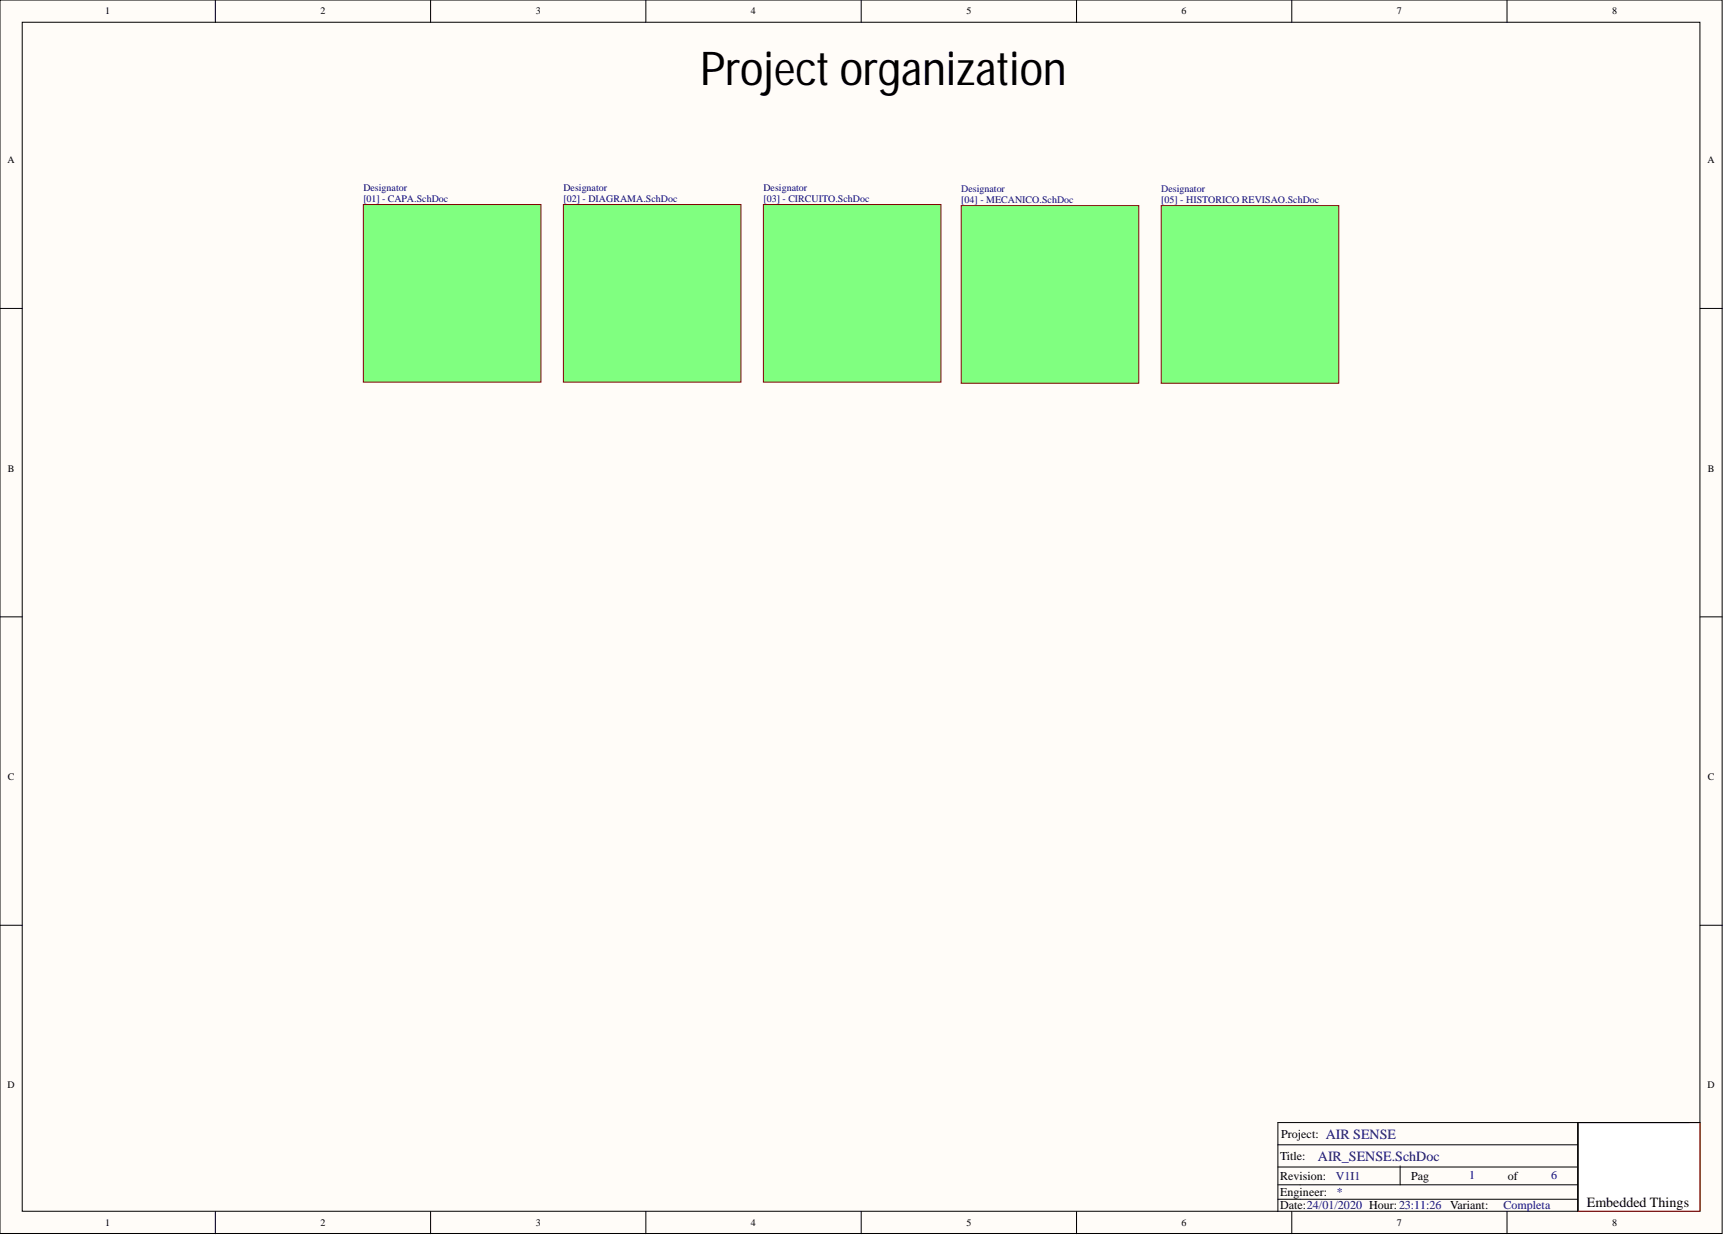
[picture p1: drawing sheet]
<svg xmlns="http://www.w3.org/2000/svg" width="393mm" height="282mm" viewBox="0 0 393 282" stroke-linecap="round" stroke-linejoin="round" font-family="sans-serif">
<defs><g id="words">
<text font-size="10.6" x="159.6" y="19.3">Project organization</text>
<g font-size="3.2" fill="#0c0087">
<text x="302.3" y="259.6">AIR SENSE</text>
<text x="300.5" y="264.7">AIR_SENSE.SchDoc</text>
</g>
<text font-size="3.2" x="361.9" y="275.3">Embedded Things</text>
<g font-size="2.7">
<text x="292.2" y="259.5">Project:</text>
<text x="291.9" y="269.1">Revision:</text>
<text x="291.9" y="264.5">Title:</text>
<text x="321.8" y="269.1">Pag</text>
<text x="343.8" y="269.1">of</text>
<text x="291.9" y="272.6">Engineer:</text>
<text x="291.9" y="275.7">Date:24/01/2020 Hour:23:11:26</text>
<text x="330.7" y="275.7">Variant:</text>
</g>
<g font-size="2.7" fill="#0c0087">
<text x="304.6" y="269.1">V1I1</text>
<text x="335" y="268.8">1</text>
<text x="353.7" y="268.8">6</text>
<text x="304.8" y="272.6">*</text>
<text x="342.8" y="275.7">Completa</text>
</g>
<g font-size="2.3">
<text x="24" y="3.3">1</text>
<text x="73.1" y="3.3">2</text>
<text x="122.2" y="3.3">3</text>
<text x="171.2" y="3.3">4</text>
<text x="220.4" y="3.3">5</text>
<text x="269.4" y="3.3">6</text>
<text x="318.5" y="3.3">7</text>
<text x="367.6" y="3.3">8</text>
<text x="1.7" y="37.2">A</text>
<text x="389.4" y="37.2">A</text>
<text x="1.8" y="107.6">B</text>
<text x="389.5" y="107.6">B</text>
<text x="1.8" y="177.9">C</text>
<text x="389.5" y="177.9">C</text>
<text x="1.7" y="248.2">D</text>
<text x="389.4" y="248.2">D</text>
<text x="24" y="279.6">1</text>
<text x="73.1" y="279.6">2</text>
<text x="122.2" y="279.6">3</text>
<text x="171.2" y="279.6">4</text>
<text x="220.4" y="279.6">5</text>
<text x="269.4" y="279.6">6</text>
<text x="318.5" y="279.6">7</text>
<text x="367.6" y="279.6">8</text>
</g>
<g font-size="2.3" fill="#000080">
<text x="82.9" y="43.6">Designator</text>
<text x="82.9" y="46.1">[01] - CAPA.SchDoc</text>
<text x="128.5" y="43.6">Designator</text>
<text x="128.5" y="46.1">[02] - DIAGRAMA.SchDoc</text>
<text x="174.1" y="43.6">Designator</text>
<text x="174.1" y="46.1">[03] - CIRCUITO.SchDoc</text>
<text x="219.2" y="43.9">Designator</text>
<text x="219.2" y="46.4">[04] - MECANICO.SchDoc</text>
<text x="264.8" y="43.9">Designator</text>
<text x="264.8" y="46.4">[05] - HISTORICO REVISAO.SchDoc</text>
</g>
</g></defs>
<g fill="#fffcf8" stroke="#000" stroke-width=".23">
<path d="M0 0h392.7v281.3h-392.7z"/>
<path d="M5.1 5.1h382.5v271.1h-382.5z"/>
</g>
<g fill="none" stroke="#000" stroke-width=".23">
<path d="M49.1 0v5.1M98.2 0v5.1M147.3 0v5.1M196.4 0v5.1M245.5 0v5.1M294.6 0v5.1M343.6 0v5.1M0 70.3h5.1M387.7 70.3h5M0 140.7h5.1M387.7 140.7h5M0 211h5.1"/>
<path d="M387.7 211h5M49.1 276.3v5M98.2 276.3v5M147.3 276.3v5M196.4 276.3v5M245.5 276.3v5M294.6 276.3v5M343.6 276.3v5"/>
</g>
<path d="M359.8 256h27.8v20.2h-27.8z" fill="#fff" stroke="#800000" stroke-width=".23"/>
<path d="M359.8 256v20.3M387.7 256h-96.3v20.3M291.4 273.5h68.4M291.4 270.2h68.4M291.4 261.1h68.4M291.4 266.1h68.4M319.3 265.9v4.3" fill="none" stroke="#000" stroke-width=".23"/>
<g fill="#80ff80" stroke="#800000" stroke-width=".23">
<path d="M82.9 46.6h40.4v40.5h-40.4z"/>
<path d="M128.5 46.6h40.5v40.5h-40.5z"/>
<path d="M174.1 46.6h40.5v40.5h-40.5z"/>
<path d="M219.2 46.9h40.5v40.5h-40.5z"/>
<path d="M264.8 46.9h40.5v40.5h-40.5z"/>
</g>
<use href="#words"/>
</svg>
